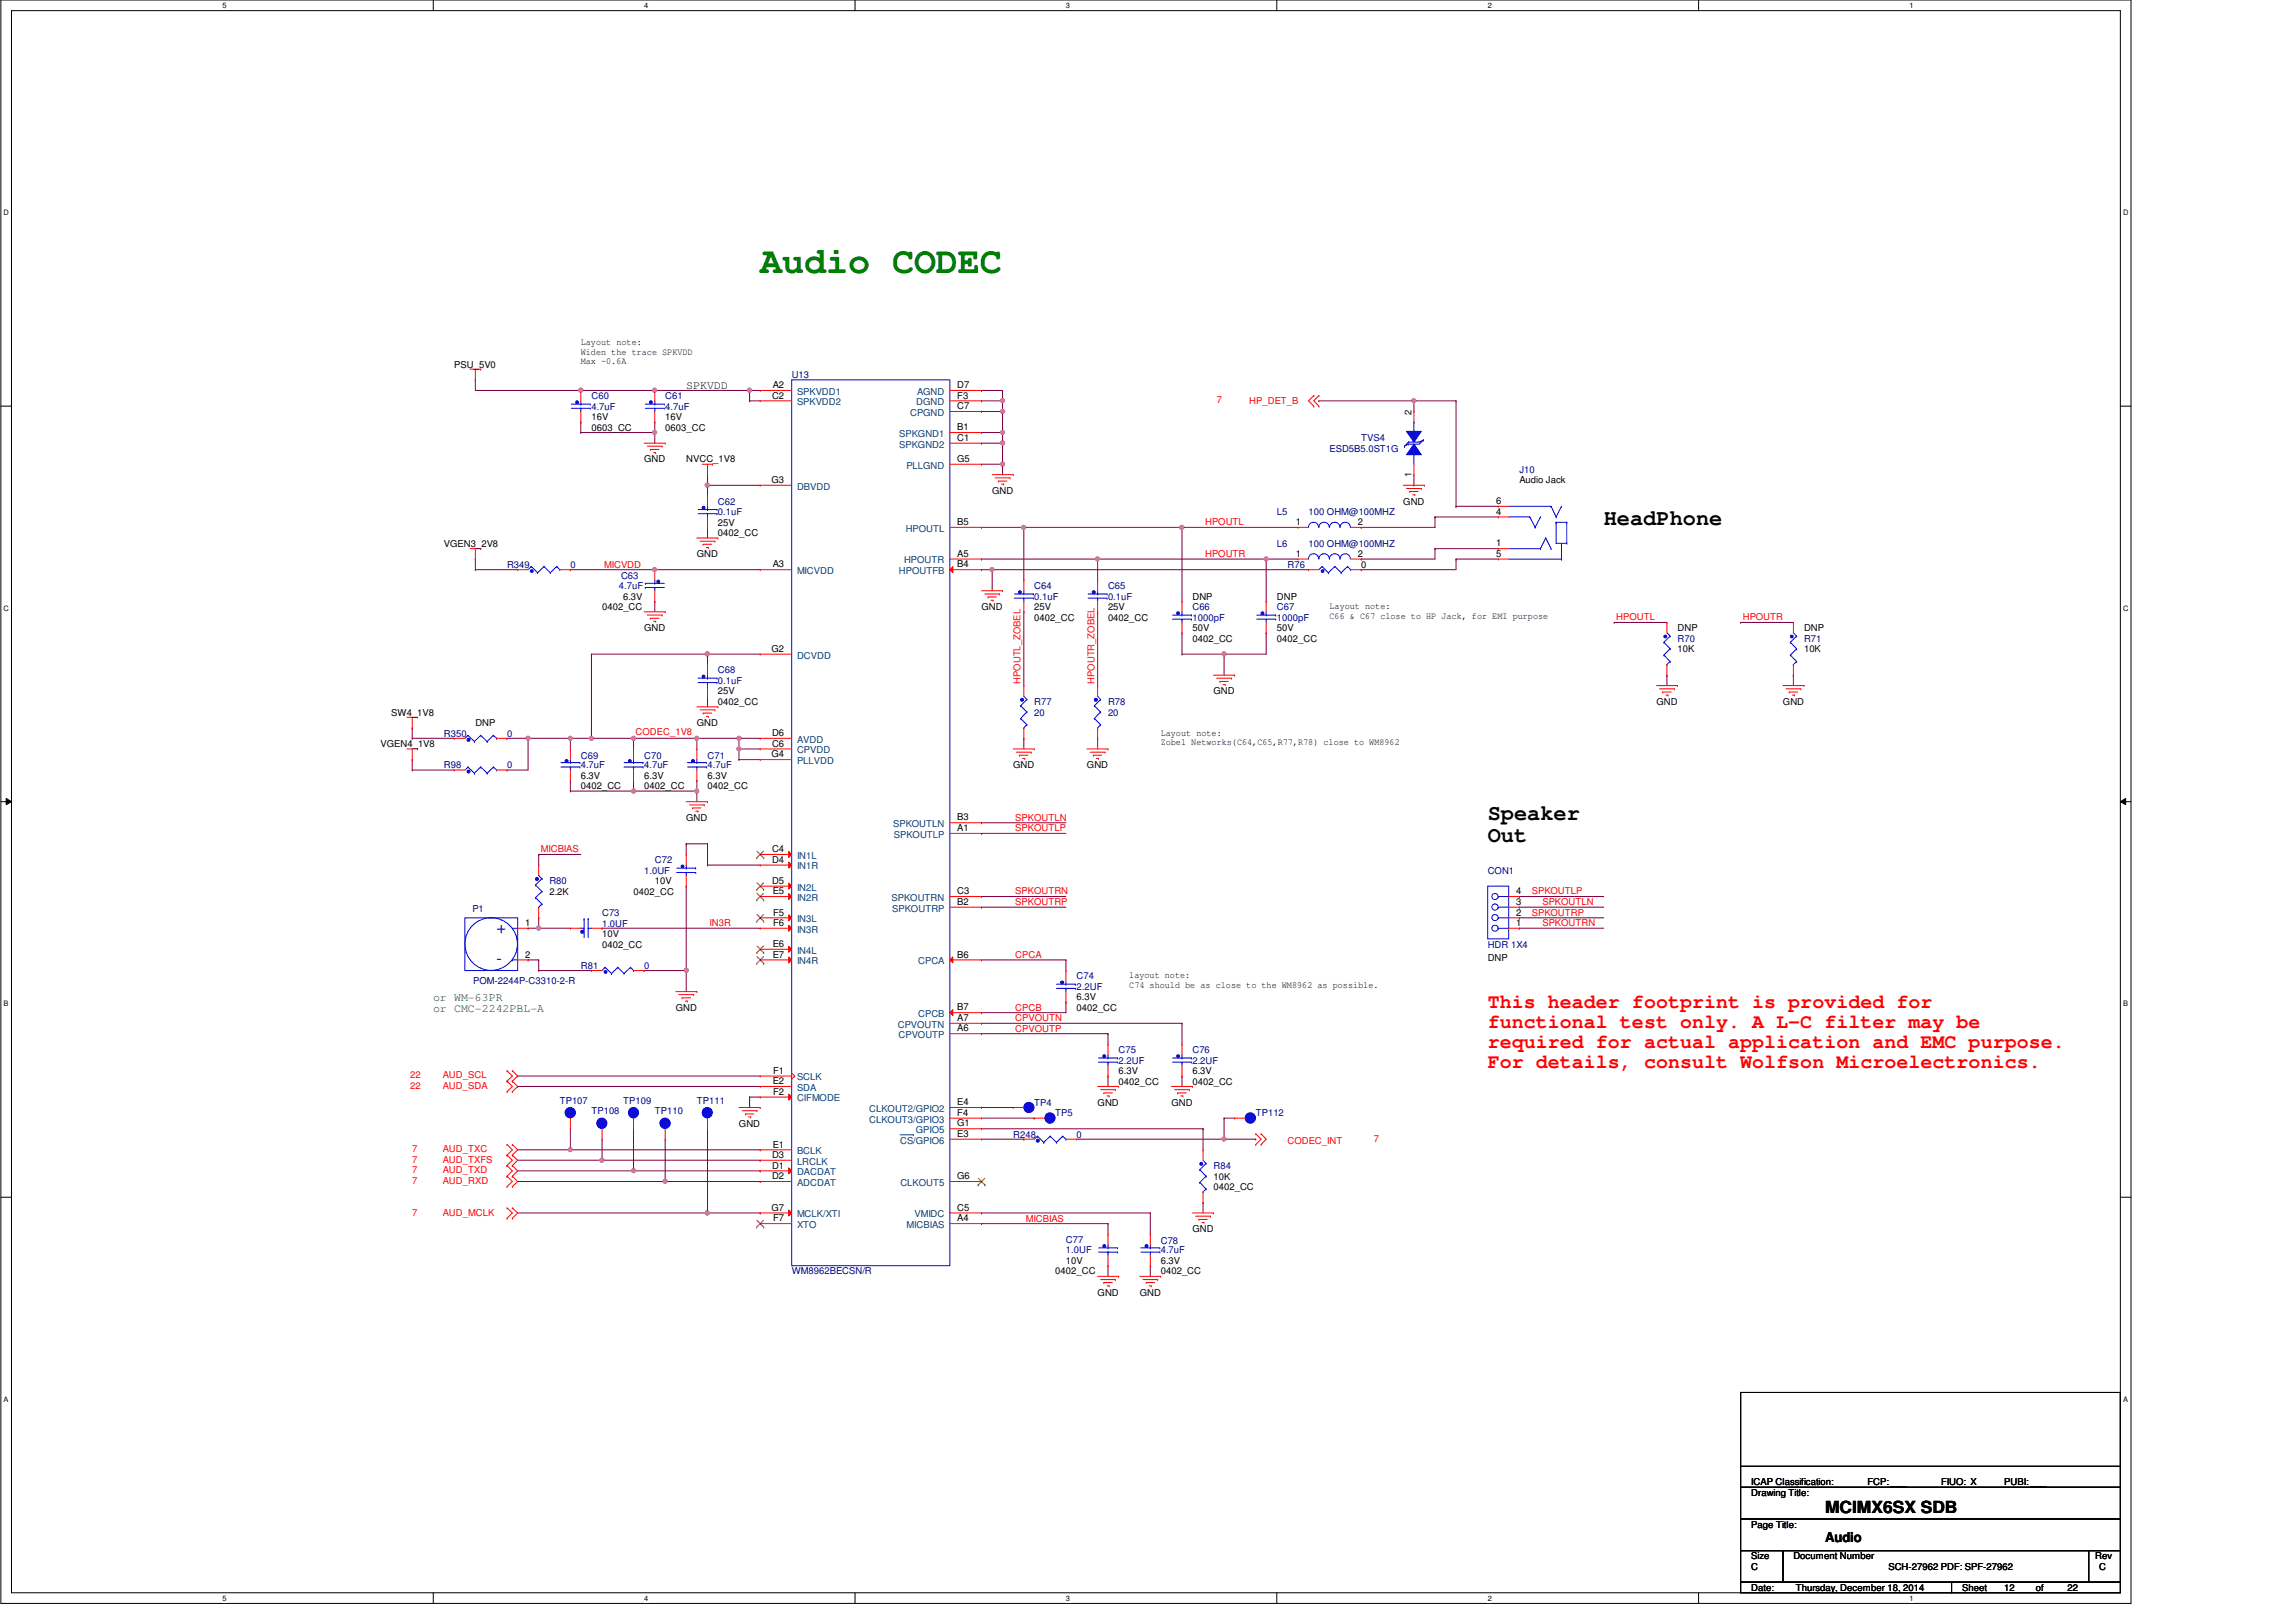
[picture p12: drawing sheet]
<svg xmlns="http://www.w3.org/2000/svg" width="420mm" height="297mm" viewBox="0 0 420 297" stroke-linecap="round" stroke-linejoin="round" font-family="sans-serif">
<defs><g id="words">
<text font-size="6.7" fill="#008000" x="139.2" y="50">Audio CODEC</text>
<g font-size="4">
<text x="293.6" y="96.1">HeadPhone</text>
<text x="272.4" y="150.1">Speaker</text>
<text x="272.4" y="154.1">Out</text>
</g>
<g font-size="3.6" fill="#f00">
<text x="272.4" y="184.5">This header footprint is provided for</text>
<text x="272.4" y="188.1">functional test only. A L-C filter may be</text>
<text x="272.4" y="191.8">required for actual application and EMC purpose.</text>
<text x="272.4" y="195.4">For details, consult Wolfson Microelectronics.</text>
</g>
<g font-size="3" fill="#00f">
<text x="90.9" y="170.7">+</text>
<text x="90.9" y="176.5">-</text>
</g>
<text font-size="3" x="334.1" y="277">MCIMX6SX SDB</text>
<text font-size="2.5" x="334.1" y="282.2">Audio</text>
<text font-size="2.1" x="125.6" y="71.2">SPKVDD</text>
<g font-size="2.1" fill="#008000">
<text x="79.3" y="183.1">or WM-63PR</text>
<text x="79.3" y="185.3">or CMC-2242PBL-A</text>
</g>
<g font-size="1.7">
<text x="106.3" y="63.2">Layout note:</text>
<text x="106.3" y="64.9">Widen the trace SPKVDD</text>
<text x="83.2" y="67.3">PSU_5V0</text>
<text x="106.3" y="66.7">Max ~0.6A</text>
<text x="141.5" y="71">A2</text>
<text x="175.2" y="71">D7</text>
<text x="108.3" y="76.9">16V</text>
<text x="121.8" y="76.9">16V</text>
<text x="141.3" y="72.9">C2</text>
<text x="175.2" y="72.9">F3</text>
<text x="175.2" y="74.9">C7</text>
<text x="258.4" y="75.9" transform="rotate(-90 258.4 75.9)">2</text>
<text x="108.3" y="78.8">0603_CC</text>
<text x="121.8" y="78.8">0603_CC</text>
<text x="175.2" y="78.7">B1</text>
<text x="175.2" y="80.7">C1</text>
<text x="117.9" y="84.6">GND</text>
<text x="125.6" y="84.6">NVCC_1V8</text>
<text x="141.3" y="88.4">G3</text>
<text x="175.2" y="84.5">G5</text>
<text x="258.4" y="87.3" transform="rotate(-90 258.4 87.3)">1</text>
<text x="278.2" y="88.5">Audio Jack</text>
<text x="181.6" y="90.4">GND</text>
<text x="256.9" y="92.4">GND</text>
<text x="273.9" y="92.2">6</text>
<text x="273.9" y="94.2">4</text>
<text x="81.3" y="100.1">VGEN3_2V8</text>
<text x="131.4" y="98.1">0402_CC</text>
<text x="131.4" y="96.2">25V</text>
<text x="175.2" y="96.1">B5</text>
<text x="175.2" y="101.9">A5</text>
<text x="237.2" y="96.1">1</text>
<text x="237.2" y="101.9">1</text>
<text x="248.6" y="96.1">2</text>
<text x="248.6" y="101.9">2</text>
<text x="273.9" y="101.9">5</text>
<text x="273.9" y="100">1</text>
<text x="127.6" y="102">GND</text>
<text x="141.5" y="103.8">A3</text>
<text x="175.2" y="103.8">B4</text>
<text x="249.2" y="103.9">0</text>
<text x="110.2" y="111.7">0402_CC</text>
<text x="114.1" y="109.7">6.3V</text>
<text x="179.7" y="111.7">GND</text>
<text x="189.3" y="113.6">0402_CC</text>
<text x="189.3" y="111.7">25V</text>
<text x="202.8" y="113.6">0402_CC</text>
<text x="202.8" y="111.7">25V</text>
<text x="218.3" y="109.7">DNP</text>
<text x="233.8" y="109.7">DNP</text>
<text x="243.4" y="111.5">Layout note:</text>
<text x="243.4" y="113.2">C66 &amp; C67 close to HP Jack, for EMI purpose</text>
<text x="117.9" y="115.5">GND</text>
<text x="141.3" y="119.3">G2</text>
<text x="218.3" y="117.4">0402_CC</text>
<text x="218.3" y="115.5">50V</text>
<text x="233.8" y="117.4">0402_CC</text>
<text x="233.8" y="115.5">50V</text>
<text x="307.1" y="119.4">10K</text>
<text x="307.1" y="115.5">DNP</text>
<text x="330.3" y="119.4">10K</text>
<text x="330.3" y="115.5">DNP</text>
<text x="71.6" y="131">SW4_1V8</text>
<text x="131.4" y="129">0402_CC</text>
<text x="131.4" y="127.1">25V</text>
<text x="222.2" y="127.1">GND</text>
<text x="303.3" y="129">GND</text>
<text x="326.4" y="129">GND</text>
<text x="69.7" y="136.7">VGEN4_1V8</text>
<text x="87" y="132.9">DNP</text>
<text x="127.6" y="132.9">GND</text>
<text x="141.3" y="134.7">D6</text>
<text x="141.3" y="136.7">C6</text>
<text x="212.5" y="134.6">Layout note:</text>
<text x="212.5" y="136.4">Zobel Networks(C64,C65,R77,R78) close to WM8962</text>
<text x="106.3" y="142.5">6.3V</text>
<text x="117.9" y="142.5">6.3V</text>
<text x="129.5" y="142.5">6.3V</text>
<text x="141.3" y="138.6">G4</text>
<text x="185.5" y="140.6">GND</text>
<text x="199" y="140.6">GND</text>
<text x="106.3" y="144.5">0402_CC</text>
<text x="117.9" y="144.5">0402_CC</text>
<text x="129.5" y="144.5">0402_CC</text>
<text x="125.6" y="150.3">GND</text>
<text x="141.3" y="156">C4</text>
<text x="175.2" y="150.2">B3</text>
<text x="175.2" y="152.1">A1</text>
<text x="119.9" y="161.8">10V</text>
<text x="141.3" y="157.9">D4</text>
<text x="141.3" y="161.8">D5</text>
<text x="100.6" y="163.8">2.2K</text>
<text x="116" y="163.8">0402_CC</text>
<text x="141.5" y="163.7">E5</text>
<text x="141.6" y="167.6">F5</text>
<text x="175.2" y="163.7">C3</text>
<text x="175.2" y="165.6">B2</text>
<text x="277.6" y="167.6">2</text>
<text x="277.6" y="165.6">3</text>
<text x="277.6" y="163.7">4</text>
<text x="96.1" y="169.5">1</text>
<text x="110.2" y="171.5">10V</text>
<text x="110.2" y="173.4">0402_CC</text>
<text x="141.5" y="173.3">E6</text>
<text x="141.6" y="169.5">F6</text>
<text x="277.6" y="169.5">1</text>
<text x="96.1" y="175.3">2</text>
<text x="141.5" y="175.3">E7</text>
<text x="175.2" y="175.3">B6</text>
<text x="206.7" y="179">layout note:</text>
<text x="272.4" y="175.9">DNP</text>
<text x="123.7" y="185">GND</text>
<text x="175.2" y="184.9">B7</text>
<text x="197.1" y="185">0402_CC</text>
<text x="197.1" y="183.1">6.3V</text>
<text x="206.7" y="180.8">C74 should be as close to the WM8962 as possible.</text>
<text x="175.2" y="186.9">A7</text>
<text x="175.2" y="188.8">A6</text>
<text x="141.6" y="196.5">F1</text>
<text x="204.8" y="196.6">6.3V</text>
<text x="218.3" y="196.6">6.3V</text>
<text x="141.5" y="198.4">E2</text>
<text x="141.6" y="200.4">F2</text>
<text x="175.2" y="202.3">E4</text>
<text x="200.9" y="202.4">GND</text>
<text x="204.8" y="198.5">0402_CC</text>
<text x="214.4" y="202.4">GND</text>
<text x="218.3" y="198.5">0402_CC</text>
<text x="135.3" y="206.2">GND</text>
<text x="175.2" y="204.2">F4</text>
<text x="175.2" y="206.2">G1</text>
<text x="175.2" y="208.1">E3</text>
<text x="141.3" y="211.9">D3</text>
<text x="141.3" y="213.9">D1</text>
<text x="141.3" y="215.8">D2</text>
<text x="141.5" y="210">E1</text>
<text x="175.2" y="215.8">G6</text>
<text x="222.2" y="215.9">10K</text>
<text x="141.3" y="221.6">G7</text>
<text x="175.2" y="221.6">C5</text>
<text x="222.2" y="217.8">0402_CC</text>
<text x="141.6" y="223.5">F7</text>
<text x="175.2" y="223.5">A4</text>
<text x="218.3" y="225.6">GND</text>
<text x="193.2" y="233.3">0402_CC</text>
<text x="195.1" y="231.4">10V</text>
<text x="212.5" y="231.4">6.3V</text>
<text x="212.5" y="233.3">0402_CC</text>
<text x="200.9" y="237.2">GND</text>
<text x="208.6" y="237.2">GND</text>
<text x="320.6" y="273.8">Drawing Title:</text>
<text x="320.6" y="271.9">ICAP Classification:</text>
<text x="341.9" y="271.9">FCP:___</text>
<text x="355.4" y="271.9">FIUO: X</text>
<text x="366.9" y="271.9">PUBI: ___</text>
<text x="320.6" y="279.6">Page Title:</text>
<text x="320.6" y="285.4">Size</text>
<text x="320.6" y="287.3">C</text>
<text x="328.3" y="285.4">Document Number</text>
<text x="345.7" y="287.3">SCH-27962 PDF: SPF-27962</text>
<text x="383.6" y="285.4">Rev</text>
<text x="384.3" y="287.3">C</text>
<text x="320.6" y="291.2">Date:</text>
<text x="328.7" y="291.2">Thursday, December 18, 2014</text>
<text x="359.2" y="291.2">Sheet</text>
<text x="366.9" y="291.2">12</text>
<text x="372.7" y="291.2">of</text>
<text x="378.5" y="291.2">22</text>
</g>
<g font-size="1.7" fill="#000080">
<text x="144.9" y="69.2">U13</text>
<text x="108.3" y="73.1">C60</text>
<text x="108.3" y="75">4.7uF</text>
<text x="121.8" y="73.1">C61</text>
<text x="121.8" y="75">4.7uF</text>
<text x="243.4" y="82.7">ESD5B5.0ST1G</text>
<text x="249.2" y="80.8">TVS4</text>
<text x="278.2" y="86.6">J10</text>
<text x="131.4" y="92.4">C62</text>
<text x="131.4" y="94.3">0.1uF</text>
<text x="233.8" y="94.3">L5</text>
<text x="239.6" y="94.3">100 OHM@100MHZ</text>
<text x="233.8" y="100.1">L6</text>
<text x="239.6" y="100.1">100 OHM@100MHZ</text>
<text x="92.8" y="103.9">R349</text>
<text x="104.4" y="103.9">0</text>
<text x="113.3" y="107.8">4.7uF</text>
<text x="113.7" y="106">C63</text>
<text x="189.3" y="107.8">C64</text>
<text x="202.8" y="107.8">C65</text>
<text x="235.7" y="103.9">R76</text>
<text x="189.3" y="109.7">0.1uF</text>
<text x="202.8" y="109.7">0.1uF</text>
<text x="218.3" y="111.7">C66</text>
<text x="218.3" y="113.6">1000pF</text>
<text x="233.8" y="111.7">C67</text>
<text x="233.8" y="113.6">1000pF</text>
<text x="307.1" y="117.4">R70</text>
<text x="330.3" y="117.4">R71</text>
<text x="131.4" y="123.2">C68</text>
<text x="131.4" y="125.2">0.1uF</text>
<text x="189.3" y="129">R77</text>
<text x="189.3" y="131">20</text>
<text x="202.8" y="129">R78</text>
<text x="202.8" y="131">20</text>
<text x="81.3" y="134.8">R350</text>
<text x="92.8" y="134.8">0</text>
<text x="81.3" y="140.6">R98</text>
<text x="92.8" y="140.6">0</text>
<text x="106.3" y="138.9">C69</text>
<text x="106.3" y="140.6">4.7uF</text>
<text x="117.9" y="138.9">C70</text>
<text x="117.9" y="140.6">4.7uF</text>
<text x="129.5" y="138.9">C71</text>
<text x="129.5" y="140.6">4.7uF</text>
<text x="100.6" y="161.8">R80</text>
<text x="117.9" y="159.9">1.0UF</text>
<text x="119.9" y="158">C72</text>
<text x="272.4" y="159.9">CON1</text>
<text x="86.5" y="166.9">P1</text>
<text x="110.2" y="167.6">C73</text>
<text x="110.2" y="169.6">1.0UF</text>
<text x="272.4" y="173.4">HDR 1X4</text>
<text x="106.3" y="177.3">R81</text>
<text x="117.9" y="177.3">0</text>
<text x="197.1" y="179.2">C74</text>
<text x="86.6" y="180">POM-2244P-C3310-2-R</text>
<text x="197.1" y="181.1">2.2UF</text>
<text x="204.8" y="192.7">C75</text>
<text x="204.8" y="194.6">2.2UF</text>
<text x="218.3" y="192.7">C76</text>
<text x="218.3" y="194.6">2.2UF</text>
<text x="102.5" y="202">TP107</text>
<text x="108.3" y="203.9">TP108</text>
<text x="114.1" y="202">TP109</text>
<text x="119.9" y="203.9">TP110</text>
<text x="127.6" y="202">TP111</text>
<text x="189.3" y="202.4">TP4</text>
<text x="185.5" y="208.2">R248</text>
<text x="193.2" y="204.3">TP5</text>
<text x="197.1" y="208.2">0</text>
<text x="229.9" y="204.3">TP112</text>
<text x="222.2" y="214">R84</text>
<text x="195.1" y="227.5">C77</text>
<text x="212.5" y="227.7">C78</text>
<text x="144.9" y="233.3">WM8962BECSN/R</text>
<text x="195.1" y="229.4">1.0UF</text>
<text x="212.5" y="229.4">4.7uF</text>
</g>
<g font-size="1.7" fill="#004080">
<text x="145.9" y="72.3">SPKVDD1</text>
<text x="145.9" y="74.2">SPKVDD2</text>
<text x="166.6" y="76.1">CPGND</text>
<text x="167.8" y="74.2">DGND</text>
<text x="167.9" y="72.3">AGND</text>
<text x="164.6" y="80">SPKGND1</text>
<text x="164.6" y="81.9">SPKGND2</text>
<text x="145.9" y="89.6">DBVDD</text>
<text x="165.9" y="85.8">PLLGND</text>
<text x="165.8" y="97.3">HPOUTL</text>
<text x="145.9" y="105.1">MICVDD</text>
<text x="164.6" y="105.1">HPOUTFB</text>
<text x="165.5" y="103.1">HPOUTR</text>
<text x="145.9" y="120.5">DCVDD</text>
<text x="145.9" y="135.9">AVDD</text>
<text x="145.9" y="137.9">CPVDD</text>
<text x="145.9" y="139.8">PLLVDD</text>
<text x="163.5" y="151.4">SPKOUTLN</text>
<text x="163.6" y="153.3">SPKOUTLP</text>
<text x="145.9" y="157.2">IN1L</text>
<text x="145.9" y="159.1">IN1R</text>
<text x="145.9" y="163">IN2L</text>
<text x="145.9" y="164.9">IN2R</text>
<text x="163.2" y="164.9">SPKOUTRN</text>
<text x="163.4" y="166.8">SPKOUTRP</text>
<text x="145.9" y="168.8">IN3L</text>
<text x="145.9" y="170.7">IN3R</text>
<text x="145.9" y="174.5">IN4L</text>
<text x="145.9" y="176.5">IN4R</text>
<text x="168.1" y="176.5">CPCA</text>
<text x="164.4" y="188.1">CPVOUTN</text>
<text x="164.5" y="190">CPVOUTP</text>
<text x="168.1" y="186.1">CPCB</text>
<text x="145.9" y="197.7">SCLK</text>
<text x="145.9" y="199.6">SDA</text>
<text x="145.9" y="201.6">CIFMODE</text>
<text x="159.1" y="203.5">CLKOUT2/GPIO2</text>
<text x="159.1" y="205.4">CLKOUT3/GPIO3</text>
<text x="164.8" y="209.3">CS/GPIO6</text>
<text x="167.7" y="207.4">GPIO5</text>
<text x="145.9" y="211.2">BCLK</text>
<text x="145.9" y="213.1">LRCLK</text>
<text x="145.9" y="215.1">DACDAT</text>
<text x="145.9" y="217">ADCDAT</text>
<text x="164.8" y="217">CLKOUT5</text>
<text x="145.9" y="222.8">MCLK/XTI</text>
<text x="145.9" y="224.7">XTO</text>
<text x="166" y="224.7">MICBIAS</text>
<text x="167.4" y="222.8">VMIDC</text>
</g>
<g font-size="1.7" fill="#f00">
<text x="222.7" y="73.8">7</text>
<text x="228.7" y="74">HP_DET_B</text>
<text x="220.6" y="101.9">HPOUTR</text>
<text x="220.6" y="96.1">HPOUTL</text>
<text x="110.6" y="103.9">MICVDD</text>
<text x="295.9" y="113.5">HPOUTL</text>
<text x="319.1" y="113.5">HPOUTR</text>
<text x="186.8" y="125.1" transform="rotate(-90 186.8 125.1)">HPOUTL_ZOBEL</text>
<text x="200.4" y="125.1" transform="rotate(-90 200.4 125.1)">HPOUTR_ZOBEL</text>
<text x="116.4" y="134.5">CODEC_1V8</text>
<text x="99" y="156">MICBIAS</text>
<text x="185.9" y="152.1">SPKOUTLP</text>
<text x="185.9" y="150.2">SPKOUTLN</text>
<text x="185.9" y="163.7">SPKOUTRN</text>
<text x="185.9" y="165.7">SPKOUTRP</text>
<text x="280.4" y="163.7">SPKOUTLP</text>
<text x="280.4" y="167.6">SPKOUTRP</text>
<text x="282.4" y="165.7">SPKOUTLN</text>
<text x="129.9" y="169.5">IN3R</text>
<text x="282.4" y="169.5">SPKOUTRN</text>
<text x="185.9" y="175.3">CPCA</text>
<text x="185.9" y="185">CPCB</text>
<text x="185.9" y="188.8">CPVOUTP</text>
<text x="185.9" y="186.9">CPVOUTN</text>
<text x="75.1" y="197.4">22</text>
<text x="81.1" y="197.4">AUD_SCL</text>
<text x="75.1" y="199.3">22</text>
<text x="81.1" y="199.3">AUD_SDA</text>
<text x="235.7" y="209.3">CODEC_INT</text>
<text x="251.5" y="209">7</text>
<text x="75.5" y="214.8">7</text>
<text x="75.5" y="210.9">7</text>
<text x="75.5" y="212.8">7</text>
<text x="81.1" y="214.8">AUD_TXD</text>
<text x="81.1" y="210.9">AUD_TXC</text>
<text x="81.1" y="212.8">AUD_TXFS</text>
<text x="75.5" y="216.7">7</text>
<text x="81.1" y="216.7">AUD_RXD</text>
<text x="75.5" y="222.5">7</text>
<text x="81.1" y="222.5">AUD_MCLK</text>
<text x="187.8" y="223.6">MICBIAS</text>
</g>
<g font-size="1.4">
<text x="40.7" y="1.4">5</text>
<text x="117.9" y="1.4">4</text>
<text x="195.1" y="1.4">3</text>
<text x="272.4" y="1.4">2</text>
<text x="349.6" y="1.4">1</text>
<text x=".7" y="39.4">D</text>
<text x="388.7" y="39.4">D</text>
<text x=".7" y="111.8">C</text>
<text x="388.7" y="111.8">C</text>
<text x=".7" y="184.1">B</text>
<text x="388.7" y="184.1">B</text>
<text x=".7" y="256.5">A</text>
<text x="388.7" y="256.5">A</text>
<text x="40.7" y="292.9">5</text>
<text x="117.9" y="292.9">4</text>
<text x="195.1" y="292.9">3</text>
<text x="272.4" y="292.9">2</text>
<text x="349.6" y="292.9">1</text>
</g>
</g></defs>
<path d="M.2 0h389.9v293.5h-389.9zM2.1 1.9h386.1v289.6h-386.1z" fill="none" stroke="#000" stroke-width=".18"/>
<g fill="#fff">
<path d="M40.7 .2h.8v1.5h-.8z"/>
<path d="M40.7 291.7h.8v1.5h-.8z"/>
</g>
<path d="M79.3 0v1.9M79.3 291.5v2" fill="none" stroke="#000" stroke-width=".18"/>
<g fill="#fff">
<path d="M117.9 .2h.8v1.5h-.8z"/>
<path d="M117.9 291.7h.8v1.5h-.8z"/>
</g>
<path d="M156.5 0v1.9M156.5 291.5v2" fill="none" stroke="#000" stroke-width=".18"/>
<g fill="#fff">
<path d="M195.1 .2h.8v1.5h-.8z"/>
<path d="M195.1 291.7h.8v1.5h-.8z"/>
</g>
<path d="M233.8 0v1.9M233.8 291.5v2" fill="none" stroke="#000" stroke-width=".18"/>
<g fill="#fff">
<path d="M272.4 .2h.7v1.5h-.7z"/>
<path d="M272.4 291.7h.7v1.5h-.7z"/>
</g>
<path d="M311 0v1.9M311 291.5v2" fill="none" stroke="#000" stroke-width=".18"/>
<g fill="#fff">
<path d="M349.6 .2h.7v1.5h-.7z"/>
<path d="M349.6 291.7h.7v1.5h-.7z"/>
<path d="M.7 38.1h.9v1.6h-.9z"/>
<path d="M388.7 38.1h1v1.6h-1z"/>
<path d="M.7 110.5h.9v1.6h-.9z"/>
<path d="M388.7 110.5h1v1.6h-1z"/>
</g>
<path d="M.2 74.3h1.9M388.2 74.3h1.9" fill="none" stroke="#000" stroke-width=".18"/>
<g fill="#fff">
<path d="M.7 182.9h.9v1.5h-.9z"/>
<path d="M388.7 182.9h.9v1.5h-.9z"/>
</g>
<path d="M.2 146.7h1.9M1.1 146.1l1 .6-1 .6zM388.2 146.7l1-.6v1.2zM388.2 146.7h1.9" fill="none" stroke="#000" stroke-width=".18"/>
<path d="M1.1 146.1l1 .6-1 .6zM388.2 146.7l1-.6v1.2z" fill="#000"/>
<g fill="#fff">
<path d="M.7 255.3h.9v1.5h-.9z"/>
<path d="M388.7 255.3h.9v1.5h-.9z"/>
</g>
<path d="M.2 219.1h1.9M388.2 219.1h1.9" fill="none" stroke="#000" stroke-width=".18"/>
<path d="M187.4 96.5h.1M187.4 96.5v9.7M179.7 102.3h.1M179.7 102.3h21.2M200.9 102.3h.1M200.9 102.3v3.9M179.7 202.7h.1M179.7 202.7h5.8M179.7 204.6h9.6M189.3 204.6h.1" fill="none" stroke="#800040" stroke-width=".18"/>
<circle cx="200.9" cy="102.3" r=".37" fill="#f0f"/>
<circle cx="200.9" cy="102.3" r=".37" fill="none" stroke="#f0f" stroke-width=".18"/>
<g fill="none" stroke="#800040" stroke-width=".18">
<path d="M87 102.3h.1M87 104.3h.1M87 102.3v2M87 104.3h7.8M295.5 113.9h.1M295.5 113.9h9.7M318.7 113.9h.1M318.7 113.9h9.6M125.6 154.4h.1M125.6 154.4h3.9M125.6 154.4v2M129.5 158.3h.1"/>
<path d="M129.5 154.4h.1M129.5 158.3h9.7M129.5 154.4v3.9M110.2 169.9h.1M110.2 169.9h29M125.6 162.2h.1M125.6 162.2v15.4M220.2 220.1h.1M220.2 220.1v1.9"/>
</g>
<circle cx="125.6" cy="177.6" r=".38" fill="#f0f"/>
<circle cx="125.6" cy="177.6" r=".38" fill="none" stroke="#f0f" stroke-width=".18"/>
<path d="M179.7 96.5h.1M179.7 96.5h7.7M183.5 81.1h.1M183.5 81.1v3.9" fill="none" stroke="#800040" stroke-width=".18"/>
<circle cx="183.6" cy="84.9" r=".37" fill="#f0f"/>
<circle cx="183.6" cy="84.9" r=".37" fill="none" stroke="#f0f" stroke-width=".18"/>
<path d="M119.9 104.3h.1M119.9 104.3h19.3M129.5 119.7h.1M129.5 119.7h9.7M187.4 112h.1M187.4 112v13.5M200.9 112h.1M200.9 112v13.5M187.4 135.1h.1M187.4 135.1v2M200.9 135.1h.1M200.9 135.1v2" fill="none" stroke="#800040" stroke-width=".18"/>
<circle cx="119.8" cy="104.2" r=".37" fill="#f0f"/>
<circle cx="119.8" cy="104.2" r=".37" fill="none" stroke="#f0f" stroke-width=".18"/>
<path d="M137.2 71.5h.1M137.2 71.5h2M98.6 156.4h.1M98.6 156.4h7.7M98.6 156.4v1.9M98.6 169.9h.1M98.6 169.9h5.8" fill="none" stroke="#800040" stroke-width=".18"/>
<circle cx="98.6" cy="169.9" r=".37" fill="#f0f"/>
<circle cx="98.6" cy="169.9" r=".37" fill="none" stroke="#f0f" stroke-width=".18"/>
<g fill="none" stroke="#800040" stroke-width=".18">
<path d="M87 71.5h19.3M106.3 77.2h.1M106.3 71.5h.1M106.3 77.2v2M129.5 96.5h.1M129.5 96.5v2M119.9 110.1h.1M119.9 110.1v1.9M129.5 119.7h.1M129.5 119.7v1.9M179.7 104.3h.1M179.7 104.3h1.9"/>
<path d="M181.6 104.3h.1M181.6 104.3v3.8M129.5 127.4h.1M129.5 127.4v2M135.3 139h.1M135.3 137.1h.1M135.3 139h3.9M135.3 137.1v1.9M135.3 137.1h3.9M179.7 152.5h.1M179.7 150.6h.1M179.7 152.5h15.4"/>
<path d="M179.7 150.6h15.4M96.7 169.9h.1M98.6 168h.1M98.6 168v1.9h-1.9M179.7 175.7h.1M179.7 164.1h.1M179.7 166h.1M179.7 175.7h15.4M179.7 164.1h15.4M179.7 166h15.4M195.1 175.7h.1M195.1 175.7v1.9"/>
<path d="M278.2 164.1h.1M278.2 168h.1M278.2 166h.1M278.2 169.9h.1M278.2 164.1h15.4M278.2 166h15.4M278.2 169.9h15.4M278.2 168h15.4M94.8 196.9h.1M94.8 198.8h.1M94.8 196.9h44.4M94.8 198.8h44.4"/>
<path d="M179.7 189.2h.1M179.7 187.3h.1M179.7 185.3h.1M179.7 189.2h23.1M179.7 187.3h36.7M195.1 183.4h.1M195.1 183.4v1.9h-15.4M202.8 196.9h.1M202.8 189.2h.1M202.8 189.2v1.9M202.8 196.9v1.9M216.4 187.3h.1"/>
<path d="M216.4 196.9h.1M216.4 187.3v3.8M216.4 196.9v1.9M137.2 200.8h.1M137.2 200.8v1.9M137.2 200.8h2M179.7 222h.1M179.7 223.9h.1M179.7 222h30.9M179.7 223.9h23.1M202.8 223.9h.1M202.8 223.9v2"/>
<path d="M210.6 231.6h.1M210.6 222h.1M210.6 222v3.9M210.6 231.6v2"/>
</g>
<circle cx="106.3" cy="71.4" r=".38" fill="#f0f"/>
<circle cx="106.3" cy="71.4" r=".38" fill="none" stroke="#f0f" stroke-width=".18"/>
<path d="M106.3 79.2h.1M106.3 79.2h13.6M119.9 77.2h.1M119.9 79.2h.1M119.9 77.2v3.9" fill="none" stroke="#800040" stroke-width=".18"/>
<circle cx="119.8" cy="79.1" r=".37" fill="#f0f"/>
<circle cx="119.8" cy="79.1" r=".37" fill="none" stroke="#f0f" stroke-width=".18"/>
<path d="M137.2 73.4h.1M137.2 71.5h.1M137.2 73.4h2M137.2 71.5v1.9M104.4 104.3h.1M104.4 104.3h15.5M305.2 123.6h.1M305.2 123.6v1.9M328.3 123.6h.1M328.3 123.6v1.9M94.8 222h34.7M129.5 222h.1" fill="none" stroke="#800040" stroke-width=".18"/>
<circle cx="129.5" cy="222" r=".38" fill="#f0f"/>
<circle cx="129.5" cy="222" r=".38" fill="none" stroke="#f0f" stroke-width=".18"/>
<path d="M94.8 216.2h27M121.8 216.2h.1" fill="none" stroke="#800040" stroke-width=".18"/>
<circle cx="121.7" cy="216.2" r=".38" fill="#f0f"/>
<circle cx="121.7" cy="216.2" r=".38" fill="none" stroke="#f0f" stroke-width=".18"/>
<path d="M94.8 214.3h21.2M116 214.3h.1" fill="none" stroke="#800040" stroke-width=".18"/>
<circle cx="116" cy="214.3" r=".37" fill="#f0f"/>
<circle cx="116" cy="214.3" r=".37" fill="none" stroke="#f0f" stroke-width=".18"/>
<path d="M94.8 212.3h15.4M110.2 212.3h.1" fill="none" stroke="#800040" stroke-width=".18"/>
<circle cx="110.2" cy="212.3" r=".38" fill="#f0f"/>
<circle cx="110.2" cy="212.3" r=".38" fill="none" stroke="#f0f" stroke-width=".18"/>
<path d="M94.8 210.4h9.6M104.4 210.4h.1" fill="none" stroke="#800040" stroke-width=".18"/>
<circle cx="104.4" cy="210.4" r=".37" fill="#f0f"/>
<circle cx="104.4" cy="210.4" r=".37" fill="none" stroke="#f0f" stroke-width=".18"/>
<path d="M179.7 71.5h.1M179.7 73.4h.1M179.7 71.5h3.8M179.7 73.4h3.8M183.5 71.5h.1M183.5 73.4h.1M183.5 71.5v3.8M202.8 231.6h.1M202.8 231.6v2" fill="none" stroke="#800040" stroke-width=".18"/>
<circle cx="183.6" cy="75.3" r=".37" fill="#f0f"/>
<circle cx="183.6" cy="75.3" r=".37" fill="none" stroke="#f0f" stroke-width=".18"/>
<circle cx="183.6" cy="73.3" r=".37" fill="#f0f"/>
<circle cx="183.6" cy="73.3" r=".37" fill="none" stroke="#f0f" stroke-width=".18"/>
<path d="M179.7 75.3h.1M179.7 79.2h.1M179.7 75.3h3.8M183.5 75.3h.1M183.5 75.3v3.9h-3.8" fill="none" stroke="#800040" stroke-width=".18"/>
<circle cx="183.6" cy="79.1" r=".37" fill="#f0f"/>
<circle cx="183.6" cy="79.1" r=".37" fill="none" stroke="#f0f" stroke-width=".18"/>
<path d="M183.5 79.2h.1M183.5 79.2v1.9h-3.8M179.7 81.1h.1" fill="none" stroke="#800040" stroke-width=".18"/>
<circle cx="183.5" cy="81.1" r=".38" fill="#f0f"/>
<circle cx="183.5" cy="81.1" r=".38" fill="none" stroke="#f0f" stroke-width=".18"/>
<g fill="none" stroke="#800040" stroke-width=".18">
<path d="M87 69.5h.1M87 69.5v2M179.7 85h.1M179.7 85h3.8M183.5 85h.1M183.5 85v1.9M187.4 96.5h.1M187.4 96.5h29M262.7 94.6h.1M262.7 94.6v1.9M262.7 94.6h11.6M262.7 100.4h.1"/>
<path d="M262.7 100.4v1.9M262.7 100.4h11.6M266.6 102.3h.1M266.6 102.3v2M266.6 102.3h7.7"/>
</g>
<circle cx="216.4" cy="96.5" r=".38" fill="#f0f"/>
<circle cx="216.4" cy="96.5" r=".38" fill="none" stroke="#f0f" stroke-width=".18"/>
<circle cx="187.4" cy="96.5" r=".38" fill="#f0f"/>
<circle cx="187.4" cy="96.5" r=".38" fill="none" stroke="#f0f" stroke-width=".18"/>
<path d="M249.2 96.5h.1M249.2 96.5h13.5M200.9 102.3h.1M200.9 102.3h30.9" fill="none" stroke="#800040" stroke-width=".18"/>
<circle cx="231.8" cy="102.3" r=".37" fill="#f0f"/>
<circle cx="231.8" cy="102.3" r=".37" fill="none" stroke="#f0f" stroke-width=".18"/>
<path d="M266.6 73.4v19.3M266.6 92.7h.1M266.6 92.7h7.7M181.6 104.3h.1M181.6 104.3h58M249.2 102.3h.1M249.2 104.3h.1M249.2 102.3h13.5M249.2 104.3h17.4" fill="none" stroke="#800040" stroke-width=".18"/>
<circle cx="181.6" cy="104.2" r=".37" fill="#f0f"/>
<circle cx="181.6" cy="104.2" r=".37" fill="none" stroke="#f0f" stroke-width=".18"/>
<g fill="none" stroke="#800040" stroke-width=".18">
<path d="M216.4 96.5h.1M216.4 96.5v13.6M216.4 96.5h21.2M216.4 115.8h.1M216.4 119.7h.1M216.4 115.8v3.9M216.4 119.7h7.7M231.8 102.3h.1M231.8 102.3v7.8M231.8 102.3h5.8M96.7 175.7h.1M96.7 175.7h1.9"/>
<path d="M98.6 175.7h.1M98.6 177.6h.1M98.6 177.6h9.7M98.6 175.7v1.9M117.9 177.6h.1M117.9 177.6h7.7M125.6 177.6h.1M125.6 177.6v3.9"/>
</g>
<circle cx="224.1" cy="119.7" r=".38" fill="#f0f"/>
<circle cx="224.1" cy="119.7" r=".38" fill="none" stroke="#f0f" stroke-width=".18"/>
<path d="M129.5 86.9h.1M129.5 88.8h.1M129.5 86.9v3.9M129.5 88.8h9.7M224.1 119.7h.1M224.1 119.7v3.9M231.8 115.8h.1M231.8 115.8v3.9h-7.7" fill="none" stroke="#800040" stroke-width=".18"/>
<circle cx="129.5" cy="88.8" r=".37" fill="#f0f"/>
<circle cx="129.5" cy="88.8" r=".37" fill="none" stroke="#f0f" stroke-width=".18"/>
<path d="M92.8 135.1h.1M92.8 135.1h3.9M96.7 135.1h.1M96.7 135.1v5.8h-3.9M104.4 135.1h3.9M108.3 135.1h.1M92.8 140.9h.1M116 142.9h.1M116 144.8h.1M116 142.9v1.9M127.6 142.9h.1M127.6 142.9v1.9h-11.6" fill="none" stroke="#800040" stroke-width=".18"/>
<circle cx="127.5" cy="144.8" r=".38" fill="#f0f"/>
<circle cx="127.5" cy="144.8" r=".38" fill="none" stroke="#f0f" stroke-width=".18"/>
<circle cx="116" cy="144.8" r=".38" fill="#f0f"/>
<circle cx="116" cy="144.8" r=".38" fill="none" stroke="#f0f" stroke-width=".18"/>
<path d="M135.3 135.1h.1M135.3 135.1v2M75.5 140.9h.1M75.5 140.9h7.7M127.6 144.8h.1M127.6 144.8v1.9" fill="none" stroke="#800040" stroke-width=".18"/>
<circle cx="135.3" cy="137" r=".37" fill="#f0f"/>
<circle cx="135.3" cy="137" r=".37" fill="none" stroke="#f0f" stroke-width=".18"/>
<circle cx="135.3" cy="135.1" r=".38" fill="#f0f"/>
<circle cx="135.3" cy="135.1" r=".38" fill="none" stroke="#f0f" stroke-width=".18"/>
<path d="M104.4 135.1h.1M104.4 135.1v2M116 135.1h.1M116 135.1h23.2M116 135.1v2M127.6 135.1h.1M127.6 135.1v2M135.3 135.1h.1" fill="none" stroke="#800040" stroke-width=".18"/>
<circle cx="127.5" cy="135.1" r=".38" fill="#f0f"/>
<circle cx="127.5" cy="135.1" r=".38" fill="none" stroke="#f0f" stroke-width=".18"/>
<circle cx="116" cy="135.1" r=".38" fill="#f0f"/>
<circle cx="116" cy="135.1" r=".38" fill="none" stroke="#f0f" stroke-width=".18"/>
<path d="M96.7 135.1h.1M96.7 135.1h7.7M104.4 142.9h.1M104.4 144.8h.1M104.4 142.9v1.9M104.4 144.8h11.6" fill="none" stroke="#800040" stroke-width=".18"/>
<circle cx="104.4" cy="135.1" r=".38" fill="#f0f"/>
<circle cx="104.4" cy="135.1" r=".38" fill="none" stroke="#f0f" stroke-width=".18"/>
<circle cx="96.7" cy="135.1" r=".38" fill="#f0f"/>
<circle cx="96.7" cy="135.1" r=".38" fill="none" stroke="#f0f" stroke-width=".18"/>
<path d="M108.3 119.7h.1M108.3 119.7h21.2M75.5 133.2h.1M75.5 135.1h.1M75.5 139h.1M75.5 133.2v1.9M75.5 139v1.9M75.5 135.1h7.7" fill="none" stroke="#800040" stroke-width=".18"/>
<circle cx="129.5" cy="119.7" r=".38" fill="#f0f"/>
<circle cx="129.5" cy="119.7" r=".38" fill="none" stroke="#f0f" stroke-width=".18"/>
<path d="M108.3 119.7v15.4M108.3 135.1h.1" fill="none" stroke="#800040" stroke-width=".18"/>
<circle cx="108.2" cy="135.1" r=".38" fill="#f0f"/>
<circle cx="108.2" cy="135.1" r=".38" fill="none" stroke="#f0f" stroke-width=".18"/>
<g fill="none" stroke="#800040" stroke-width=".18">
<path d="M108.3 135.1h7.7M116 135.1h.1M104.4 206.6h.1M104.4 206.6v3.8h34.8M110.2 212.3h.1M110.2 208.5v3.8M110.2 212.3h29M116 214.3h.1M116 206.6v7.7M116 214.3h23.2M121.8 216.2h.1M121.8 208.5v7.7"/>
<path d="M121.8 216.2h17.4M129.5 206.6v15.4M139.2 216.2h.1M139.2 214.3h.1M139.2 212.3h.1M139.2 210.4h.1M179.7 206.6h40.5M179.7 208.5h7.7M187.4 208.5h.1M197.1 208.5h27M220.2 206.6h.1M220.2 206.6v3.8"/>
<path d="M224.1 208.5h.1M129.5 222h.1M129.5 222h9.7M139.2 222h.1"/>
</g>
<circle cx="224.1" cy="208.5" r=".37" fill="#f0f"/>
<circle cx="224.1" cy="208.5" r=".37" fill="none" stroke="#f0f" stroke-width=".18"/>
<path d="M106.3 71.5h30.9M119.9 71.5h.1M137.2 71.5h.1M224.1 204.6h.1M224.1 208.5h.1M224.1 204.6h1.9M224.1 204.6v3.9M224.1 208.5h5.8M229.9 208.5h.1" fill="none" stroke="#800040" stroke-width=".18"/>
<circle cx="119.8" cy="71.4" r=".38" fill="#f0f"/>
<circle cx="119.8" cy="71.4" r=".38" fill="none" stroke="#f0f" stroke-width=".18"/>
<circle cx="137.2" cy="71.4" r=".38" fill="#f0f"/>
<circle cx="137.2" cy="71.4" r=".38" fill="none" stroke="#f0f" stroke-width=".18"/>
<path d="M258.9 73.4h.1M258.9 73.4v1.9" fill="none" stroke="#800040" stroke-width=".18"/>
<circle cx="258.8" cy="73.3" r=".37" fill="#f0f"/>
<circle cx="258.8" cy="73.3" r=".37" fill="none" stroke="#f0f" stroke-width=".18"/>
<path d="M241.5 73.4h.1M241.5 73.4h25.1M266.6 73.4h.1M258.9 88.8h.1M258.9 86.9v1.9" fill="none" stroke="#800040" stroke-width=".18"/>
<g fill="none" stroke="#f00" stroke-width=".18">
<path d="M86.1 67.6h1.9M87 69.5h.1M87 67.6v1.9M88 67.6h.1M240.5 72.4h.1M240.5 74.3h.1M240.5 72.4l-.9 1 .9 .9M241.5 72.4h.1M241.5 74.3h.1M241.5 72.4l-1 1 1 .9M117.9 81.1h3.9M118.5 81.7h2.7"/>
<path d="M119.1 82.3h.1M119.1 82.3h1.5M119.7 82.8h.3M120 82.8h.1M121.2 81.7h.1M121.8 81.1h.1M127.6 98.5h3.8M128.2 99.1h2.7M128.6 85h1.9M128.7 99.6h.1M128.7 99.6h1.6M129.5 86.9h.1"/>
<path d="M129.5 85v1.9M130.5 85h.1M130.9 99.1h.1M131.4 98.5h.1M181.6 86.9h3.9M182.2 87.5h2.7M182.8 88.1h.1M182.8 88.1h1.6M183.4 88.6h.4M183.8 88.6h.1M184.9 87.5h.1M185.5 86.9h.1"/>
<path d="M256.9 88.8h3.9M257.5 89.4h2.7M258.1 90h.1M258.1 90h1.5M258.6 90.6h.4M259 90.6h.1M260.2 89.4h.1M260.8 88.8h.1M86.1 100.4h1.9M87 102.3h.1M87 100.4v1.9M88 100.4h.1"/>
<path d="M117.9 112h3.9M118.5 112.6h2.7M119.1 113.2h.1M119.1 113.2h1.5M119.7 113.7h.3M120 113.7h.1M121.2 112.6h.1M121.8 112h.1M129.3 100.2h.4M129.7 100.2h.1M179.7 108.1h3.8M180.3 108.7h2.7"/>
<path d="M180.9 109.3h.1M180.9 109.3h1.5M181.4 109.9h.4M181.8 109.9h.1M183 108.7h.1M183.5 108.1h.1M74.5 137.1h1.9M74.5 131.3h1.9M75.5 139h.1M75.5 133.2h.1M75.5 131.3v1.9M75.5 137.1v1.9"/>
<path d="M76.4 137.1h.1M76.4 131.3h.1M127.6 129.4h3.8M128.2 129.9h2.7M128.7 130.5h.1M128.7 130.5h1.6M129.3 131.1h.4M129.7 131.1h.1M130.9 129.9h.1M131.4 129.4h.1M185.5 137.1h3.8M186.1 137.7h2.7"/>
<path d="M186.6 138.2h.1M186.6 138.2h1.6M187.2 138.8h.4M187.6 138.8h.1M188.8 137.7h.1M189.3 137.1h.1M199 137.1h3.8M199.6 137.7h2.7M200.2 138.2h.1M200.2 138.2h1.5M200.7 138.8h.4M201.1 138.8h.1"/>
<path d="M202.3 137.7h.1M202.8 137.1h.1M222.2 123.6h3.8M222.7 124.1h2.8M223.3 124.7h.1M223.3 124.7h1.6M223.9 125.3h.4M224.3 125.3h.1M225.5 124.1h.1M226 123.6h.1M303.3 125.5h3.8M303.8 126.1h2.7"/>
<path d="M304.4 126.7h.1M304.4 126.7h1.5M305 127.2h.4M305.4 127.2h.1M306.5 126.1h.1M307.1 125.5h.1M326.4 125.5h3.9M327 126.1h2.7M327.6 126.7h.1M327.6 126.7h1.5M328.2 127.2h.3M328.5 127.2h.1"/>
<path d="M329.7 126.1h.1M330.3 125.5h.1M125.6 146.7h3.9M126.2 147.3h2.7M126.8 147.9h.1M126.8 147.9h1.5M127.4 148.5h.4M127.8 148.5h.1M128.9 147.3h.1M129.5 146.7h.1M92.8 197.9h.1M92.8 196h.1"/>
<path d="M92.8 199.8h.1M92.8 196l1 .9-1 1M92.8 197.9l1 .9-1 1M93.8 196h.1M93.8 197.9h.1M93.8 199.8h.1M93.8 196l1 .9-1 1M93.8 197.9l1 .9-1 1M123.7 181.5h3.9M124.3 182h2.7M124.9 182.6h.1M124.9 182.6h1.5"/>
<path d="M125.5 183.2h.3M125.8 183.2h.1M127 182h.1M127.6 181.5h.1M200.9 198.8h3.9M201.5 199.4h2.7M204.2 199.4h.1M204.8 198.8h.1M214.4 198.8h3.9M215 199.4h2.8M217.8 199.4h.1M218.3 198.8h.1"/>
<path d="M92.8 215.3h.1M92.8 213.3h.1M92.8 217.2h.1M92.8 211.4h.1M92.8 209.5h.1M92.8 213.3l1 1-1 1M92.8 215.3l1 .9-1 1M92.8 209.5l1 .9-1 1M92.8 211.4l1 .9-1 1M93.8 213.3h.1M93.8 215.3h.1M93.8 217.2h.1"/>
<path d="M93.8 209.5h.1M93.8 211.4h.1M93.8 213.3l1 1-1 1M93.8 215.3l1 .9-1 1M93.8 209.5l1 .9-1 1M93.8 211.4l1 .9-1 1M135.3 202.7h3.9M135.9 203.3h2.7M136.5 203.9h.1M136.5 203.9h1.5M137 204.4h.4M137.4 204.4h.1"/>
<path d="M138.6 203.3h.1M139.2 202.7h.1M202.1 200h.1M202.1 200h1.6M202.7 200.6h.4M203.1 200.6h.1M215.6 200h.1M215.6 200h1.6M216.2 200.6h.4M216.6 200.6h.1M229.9 207.5h.1M229.9 209.5h.1"/>
<path d="M229.9 207.5l1 1-1 1M230.9 207.5h.1M230.9 209.5h.1M230.9 207.5l.9 1-.9 1M92.8 223h.1M92.8 221.1h.1M92.8 221.1l1 .9-1 1M93.8 221.1h.1M93.8 223h.1M93.8 221.1l1 .9-1 1M200.9 233.6h3.9M201.5 234.2h2.7"/>
<path d="M202.1 234.7h.1M202.1 234.7h1.6M202.7 235.3h.4M203.1 235.3h.1M204.2 234.2h.1M204.8 233.6h.1M208.6 233.6h3.9M209.2 234.2h2.8M209.8 234.7h.1M209.8 234.7h1.6M210.4 235.3h.4M210.8 235.3h.1"/>
<path d="M212 234.2h.1M212.5 233.6h.1M218.3 222h3.9M218.9 222.6h2.7M219.5 223.2h.1M219.5 223.2h1.5M220 223.7h.4M220.4 223.7h.1M221.6 222.6h.1M222.2 222h.1"/>
</g>
<path d="M318.7 254.8h69.5v17.4h-69.5zM318.7 272.2h69.5v5.8h-69.5zM318.7 278h69.5v5.8h-69.5zM318.7 268.4h69.5M388.2 268.4h.1M318.7 283.8h7.7v5.8h-7.7zM318.7 289.6h38.6v1.9h-38.6zM326.4 283.8h56v5.8h-56zM357.3 289.6h30.9v1.9h-30.9zM382.4 283.8h5.8v5.8h-5.8z" fill="none" stroke="#000" stroke-width=".18"/>
<circle cx="110.2" cy="205.6" r=".94" fill="#00f"/>
<g fill="none" stroke="#00f" stroke-width=".18">
<path d="M185.7 109.5h3.5M185.7 108.7h3.5M187.4 109.5h.1M187.4 109.5v.6M189.2 109.5h.1M189.2 108.7h.1"/>
<circle cx="110.2" cy="205.6" r=".94"/>
</g>
<path d="M110.2 208.5h.1M110.2 206.6v1.9" fill="none" stroke="#f00" stroke-width=".18"/>
<circle cx="186.7" cy="108.4" r=".27" fill="#00f"/>
<g fill="none" stroke="#00f" stroke-width=".18">
<path d="M187.4 108.7h.1M187.4 108.1v.6M230.1 113.3h3.4M230.1 112.6h3.4M231.8 113.3h.1M231.8 113.3v.6M233.5 113.3h.1M233.5 112.6h.1"/>
<circle cx="186.7" cy="108.4" r=".27"/>
</g>
<path d="M187.4 106.2h.1M187.4 112h.1M187.4 106.2v1.9M187.4 110.1v1.9" fill="none" stroke="#f00" stroke-width=".18"/>
<circle cx="231.1" cy="112.2" r=".27" fill="#00f"/>
<g fill="none" stroke="#00f" stroke-width=".18">
<path d="M231.8 112.6h.1M231.8 112v.6M106.9 168.1h.1M106.9 168.1v3.5M107.7 168.1h.1M107.7 169.9h.1M107.7 168.1v3.5M107.7 169.9h.6"/>
<circle cx="231.1" cy="112.2" r=".27"/>
</g>
<path d="M231.8 110.1h.1M231.8 115.8h.1M231.8 110.1v1.9M231.8 113.9v1.9" fill="none" stroke="#f00" stroke-width=".18"/>
<circle cx="106.6" cy="170.5" r=".29" fill="#00f"/>
<g fill="none" stroke="#00f" stroke-width=".18">
<path d="M106.3 169.9h.6M106.9 169.9h.1"/>
<circle cx="106.6" cy="170.5" r=".29"/>
</g>
<path d="M104.4 169.9h.1M104.4 169.9h1.9M108.3 169.9h1.9M110.2 169.9h.1" fill="none" stroke="#f00" stroke-width=".18"/>
<circle cx="228.9" cy="204.6" r=".95" fill="#00f"/>
<g fill="none" stroke="#00f" stroke-width=".18">
<path d="M199.2 109.5h3.5M199.2 108.7h3.5M200.9 109.5h.1M200.9 109.5v.6M202.7 109.5h.1M202.7 108.7h.1"/>
<circle cx="228.9" cy="204.6" r=".95"/>
</g>
<path d="M226 204.6h.1M226 204.6h2" fill="none" stroke="#f00" stroke-width=".18"/>
<circle cx="200.2" cy="108.4" r=".29" fill="#00f"/>
<g fill="none" stroke="#00f" stroke-width=".18">
<path d="M144.9 69.5h29v162.1h-29zM200.9 108.7h.1M200.9 108.1v.6"/>
<circle cx="200.2" cy="108.4" r=".29"/>
</g>
<g fill="none" stroke="#f00" stroke-width=".18">
<path d="M139.2 71.5h.1M139.2 73.4h.1M139.2 71.5h5.7M139.2 73.4h5.7M139.2 88.8h.1M139.2 88.8h5.7M139.2 119.7h.1M139.2 104.3h.1M139.2 119.7h5.7M139.2 104.3h5.7M200.9 106.2h.1M200.9 112h.1"/>
<path d="M200.9 106.2v1.9M200.9 110.1v1.9M139.2 135.1h.1M139.2 137.1h.1M139.2 139h.1M139.2 135.1h5.7M139.2 137.1h5.7M139.2 139h5.7"/>
</g>
<path d="M144.4 155.8l.5 .6-.5 .5z" fill="#f00"/>
<path d="M139.2 156.4h.1M139.2 156.4h5.7M144.4 155.8l.5 .6-.5 .5z" fill="none" stroke="#f00" stroke-width=".18"/>
<path d="M138.5 157h.1M138.6 155.8l1.2 1.2M139.8 155.8l-1.3 1.2M139.8 157h.1" fill="none" stroke="#804000" stroke-width=".18"/>
<path d="M144.4 157.8l.5 .5-.5 .6z" fill="#f00"/>
<path d="M139.2 158.3h.1M139.2 158.3h5.7M144.4 157.8l.5 .5-.5 .6z" fill="none" stroke="#f00" stroke-width=".18"/>
<path d="M144.4 161.6l.5 .6-.5 .5z" fill="#f00"/>
<path d="M139.2 162.2h.1M139.2 162.2h5.7M144.4 161.6l.5 .6-.5 .5z" fill="none" stroke="#f00" stroke-width=".18"/>
<path d="M138.5 162.8h.1M138.6 161.6l1.2 1.2M139.8 161.6l-1.3 1.2M139.8 162.8h.1" fill="none" stroke="#804000" stroke-width=".18"/>
<path d="M144.4 163.5l.5 .6-.5 .5z" fill="#f00"/>
<path d="M139.2 164.1h.1M139.2 164.1h5.7M144.4 163.5l.5 .6-.5 .5z" fill="none" stroke="#f00" stroke-width=".18"/>
<path d="M138.5 164.7h.1M138.6 163.5l1.2 1.2M139.8 163.5l-1.3 1.2M139.8 164.7h.1" fill="none" stroke="#804000" stroke-width=".18"/>
<path d="M144.4 167.4l.5 .6-.5 .5z" fill="#f00"/>
<path d="M139.2 168h.1M139.2 168h5.7M144.4 167.4l.5 .6-.5 .5z" fill="none" stroke="#f00" stroke-width=".18"/>
<path d="M138.5 168.6h.1M138.6 167.4l1.2 1.2M139.8 167.4l-1.3 1.2M139.8 168.6h.1" fill="none" stroke="#804000" stroke-width=".18"/>
<path d="M144.4 169.3l.5 .6-.5 .5z" fill="#f00"/>
<path d="M139.2 169.9h.1M139.2 169.9h5.7M144.4 169.3l.5 .6-.5 .5z" fill="none" stroke="#f00" stroke-width=".18"/>
<path d="M144.4 173.2l.5 .5-.5 .6z" fill="#f00"/>
<path d="M139.2 173.7h.1M139.2 173.7h5.7M144.4 173.2l.5 .5-.5 .6z" fill="none" stroke="#f00" stroke-width=".18"/>
<path d="M138.5 174.4h.1M138.6 173.1l1.2 1.3M139.8 173.1l-1.3 1.3M139.8 174.4h.1" fill="none" stroke="#804000" stroke-width=".18"/>
<path d="M144.4 175.1l.5 .6-.5 .5z" fill="#f00"/>
<path d="M139.2 175.7h.1M139.2 175.7h5.7M144.4 175.1l.5 .6-.5 .5zM139.2 196.9h.1M139.2 198.8h.1M139.2 196.9h5.7M139.2 198.8h5.7M144.9 197.5h.1M144.9 196.4l.6 .5M145.5 196.9h.1M145.5 196.9l-.6 .6" fill="none" stroke="#f00" stroke-width=".18"/>
<path d="M138.5 176.3h.1M138.6 175.1l1.2 1.2M139.8 175.1l-1.3 1.2M139.8 176.3h.1" fill="none" stroke="#804000" stroke-width=".18"/>
<path d="M144.4 200.2l.5 .6-.5 .5z" fill="#f00"/>
<path d="M139.2 200.8h.1M139.2 210.4h.1M139.2 212.3h.1M139.2 200.8h5.7M139.2 210.4h5.7M139.2 212.3h5.7M144.4 200.2l.5 .6-.5 .5z" fill="none" stroke="#f00" stroke-width=".18"/>
<path d="M144.4 213.7l.5 .6-.5 .5z" fill="#f00"/>
<path d="M139.2 214.3h.1M139.2 216.2h.1M139.2 214.3h5.7M139.2 216.2h5.7M144.4 213.7l.5 .6-.5 .5z" fill="none" stroke="#f00" stroke-width=".18"/>
<path d="M144.4 221.4l.5 .6-.5 .5z" fill="#f00"/>
<g fill="none" stroke="#f00" stroke-width=".18">
<path d="M173.9 71.5h5.8M173.9 73.4h5.8M173.9 75.3h5.8M173.9 79.2h5.8M179.7 71.5h.1M179.7 73.4h.1M179.7 75.3h.1M179.7 79.2h.1M173.9 81.1h5.8M173.9 85h5.8M173.9 96.5h5.8M179.7 81.1h.1"/>
<path d="M179.7 85h.1M179.7 96.5h.1M173.9 102.3h5.8M179.7 102.3h.1M139.2 222h.1M139.2 223.9h.1M139.2 222h5.7M139.2 223.9h5.7M144.4 221.4l.5 .6-.5 .5z"/>
</g>
<path d="M138.5 224.6h.1M138.6 223.4l1.2 1.2M139.8 223.4l-1.3 1.2M139.8 224.6h.1" fill="none" stroke="#804000" stroke-width=".18"/>
<path d="M173.9 104.3l.5-.6v1.1z" fill="#f00"/>
<path d="M173.9 104.3l.5-.6v1.1zM173.9 104.3h5.8M179.7 104.3h.1M173.9 150.6h5.8M173.9 152.5h5.8M179.7 150.6h.1M179.7 152.5h.1M173.9 164.1h5.8M173.9 166h5.8M179.7 164.1h.1M179.7 166h.1" fill="none" stroke="#f00" stroke-width=".18"/>
<path d="M173.9 175.7l.5-.6v1.1z" fill="#f00"/>
<path d="M173.9 175.7l.5-.6v1.1zM173.9 175.7h5.8M179.7 175.7h.1" fill="none" stroke="#f00" stroke-width=".18"/>
<path d="M173.9 185.3l.5-.5v1.1z" fill="#f00"/>
<g fill="none" stroke="#f00" stroke-width=".18">
<path d="M173.9 185.3l.5-.5v1.1zM173.9 185.3h5.8M173.9 187.3h5.8M173.9 189.2h5.8M179.7 185.3h.1M179.7 187.3h.1M179.7 189.2h.1M173.9 202.7h5.8M173.9 204.6h5.8M173.9 206.6h5.8M173.9 208.5h5.8M173.9 216.2h5.8"/>
<path d="M179.7 202.7h.1M179.7 204.6h.1M179.7 206.6h.1M179.7 208.5h.1M179.7 216.2h.1M173.9 222h5.8M173.9 223.9h5.8M179.7 222h.1M179.7 223.9h.1"/>
</g>
<path d="M164.8 207.7h2.4M167.2 207.7h.1" fill="none" stroke="#004080" stroke-width=".18"/>
<path d="M179.1 216.9h.1M179.1 215.6l1.2 1.3M180.3 215.6l-1.2 1.3M180.3 216.9h.1" fill="none" stroke="#804000" stroke-width=".18"/>
<path d="M118.1 107.5h.1M118.1 106.8h.1M118.1 107.5h3.5M118.1 106.8h3.5M119.9 107.5h.1M119.9 107.5v.6" fill="none" stroke="#00f" stroke-width=".18"/>
<circle cx="120.5" cy="106.4" r=".27" fill="#00f"/>
<g fill="none" stroke="#00f" stroke-width=".18">
<path d="M239.6 96.5a.93 .93 0 0 1 .9-.9 .93 .93 0 0 1 .9 .9M241.5 96.5a.95 .95 0 0 1 .9-.9 .95 .95 0 0 1 1 .9M243.4 96.5a.95 .95 0 0 1 1-.9 .95 .95 0 0 1 .9 .9M245.4 96.5a.93 .93 0 0 1 .9-.9 .93 .93 0 0 1 .9 .9M119.9 106.8h.1M119.9 106.2v.6M127.8 124.9h3.5M127.8 124.1h3.5M129.5 124.9h.1M129.5 124.9v.6M131.3 124.9h.1M131.3 124.1h.1"/>
<circle cx="120.5" cy="106.4" r=".27"/>
</g>
<path d="M237.6 96.5h.1M237.6 96.5h2M247.3 96.5h1.9M249.2 96.5h.1M119.9 104.3h.1M119.9 110.1h.1M119.9 104.3v1.9M119.9 108.1v2" fill="none" stroke="#f00" stroke-width=".18"/>
<circle cx="128.8" cy="123.8" r=".26" fill="#00f"/>
<g fill="none" stroke="#00f" stroke-width=".18">
<path d="M129.5 124.1h.1M129.5 123.6v.5M193.4 180.9h3.5M193.4 180.1h3.5M195.1 180.9h.1M195.1 180.9v.6M196.9 180.9h.1M196.9 180.1h.1"/>
<circle cx="128.8" cy="123.8" r=".26"/>
</g>
<path d="M129.5 121.6h.1M129.5 127.4h.1M129.5 121.6v2M129.5 125.5v1.9" fill="none" stroke="#f00" stroke-width=".18"/>
<circle cx="194.4" cy="179.8" r=".29" fill="#00f"/>
<g fill="none" stroke="#00f" stroke-width=".18">
<path d="M195.1 179.5v.6M195.1 180.1h.1M208.9 229.2h3.4M208.9 228.4h3.4M210.6 229.2h.1M210.6 229.2v.5M212.3 229.2h.1M212.3 228.4h.1"/>
<circle cx="194.4" cy="179.8" r=".29"/>
</g>
<path d="M195.1 177.6h.1M195.1 177.6v1.9M195.1 183.4h.1M195.1 181.5v1.9" fill="none" stroke="#f00" stroke-width=".18"/>
<circle cx="209.9" cy="228.1" r=".29" fill="#00f"/>
<g fill="none" stroke="#00f" stroke-width=".18">
<path d="M210.6 228.4h.1M210.6 227.8v.6"/>
<circle cx="209.9" cy="228.1" r=".29"/>
</g>
<path d="M210.6 225.9h.1M210.6 231.6h.1M210.6 225.9v1.9M210.6 229.7v1.9" fill="none" stroke="#f00" stroke-width=".18"/>
<circle cx="116" cy="203.6" r=".94" fill="#00f"/>
<g fill="none" stroke="#00f" stroke-width=".18">
<path d="M276.2 94.6h3.9M276.2 92.7h7.8M280.1 94.6h.1M280.1 94.6l.9 1.9M281 96.5h.1M282 94.6h.1M282 94.6l-1 1.9M283 98.5h.1M283 98.5l1 1.9M283 98.5l-1 1.9M284 92.7h.1M284 92.7l.9 1.9"/>
<path d="M284.9 95.6h.1M284.9 94.6h.1M284.9 95.6v3.8h1.9M284.9 95.6h1.9M285.9 92.7h.1M285.9 92.7l-1 1.9M285.9 99.4v2.9M286.8 99.4h.1M286.8 95.6h.1M286.8 95.6v3.8M239.6 102.3a.93 .93 0 0 1 .9-1 .93 .93 0 0 1 .9 1M241.5 102.3a.95 .95 0 0 1 .9-1 .95 .95 0 0 1 1 1"/>
<path d="M243.4 102.3a.95 .95 0 0 1 1-1 .95 .95 0 0 1 .9 1M245.4 102.3a.93 .93 0 0 1 .9-1 .93 .93 0 0 1 .9 1M276.2 100.4h5.8M276.2 102.3h9.7M282 100.4h.1M284 100.4h.1M285.9 102.3h.1M304.6 117.6h.1M304.6 119.9h.1M304.6 117.6l1.2 1.1M304.6 119.9l1.2 1.2M305.2 115.8l.6 .6"/>
<path d="M305.8 116.4h.1M305.8 118.7h.1M305.8 116.4l-1.2 1.2M305.8 118.7l-1.2 1.2M305.2 121.6h.1M305.8 121.1h.1M305.8 121.1l-.6 .5"/>
<circle cx="116" cy="203.6" r=".94"/>
</g>
<g fill="none" stroke="#f00" stroke-width=".18">
<path d="M274.3 92.7h.1M274.3 94.6h.1M274.3 92.7h1.9M274.3 94.6h1.9M237.6 102.3h.1M237.6 102.3h2M247.3 102.3h1.9M249.2 102.3h.1M274.3 102.3h.1M274.3 100.4h.1M274.3 102.3h1.9M274.3 100.4h1.9"/>
<path d="M116 206.6h.1M116 204.6v2"/>
</g>
<circle cx="304.9" cy="116.5" r=".26" fill="#00f"/>
<g fill="none" stroke="#00f" stroke-width=".18">
<path d="M201.1 194.4h3.5M201.1 193.6h3.5M202.8 194.4h.1M202.8 194.4v.6M204.6 194.4h.1M204.6 193.6h.1"/>
<circle cx="304.9" cy="116.5" r=".26"/>
</g>
<path d="M305.2 113.9h.1M305.2 113.9v1.9M305.2 123.6h.1M305.2 121.6v2" fill="none" stroke="#f00" stroke-width=".18"/>
<circle cx="202.2" cy="193.3" r=".27" fill="#00f"/>
<g fill="none" stroke="#00f" stroke-width=".18">
<path d="M202.8 193.6h.1M202.8 193v.6"/>
<circle cx="202.2" cy="193.3" r=".27"/>
</g>
<path d="M202.8 191.1h.1M202.8 196.9h.1M202.8 191.1v1.9M202.8 195v1.9" fill="none" stroke="#f00" stroke-width=".18"/>
<circle cx="121.8" cy="205.6" r=".95" fill="#00f"/>
<g fill="none" stroke="#00f" stroke-width=".18">
<path d="M98 162h.1M98 164.3h.1M98 162l1.2 1.2M98 164.3l1.2 1.1M98.6 166h.1M98.6 160.2l.6 .6M99.2 160.8h.1M99.2 163.2h.1M99.2 165.4h.1M99.2 160.8l-1.2 1.2M99.2 163.2l-1.2 1.1M99.2 165.4l-.6 .6"/>
<circle cx="121.8" cy="205.6" r=".95"/>
</g>
<path d="M121.8 208.5h.1M121.8 206.6v1.9" fill="none" stroke="#f00" stroke-width=".18"/>
<circle cx="98.3" cy="160.9" r=".29" fill="#00f"/>
<g fill="none" stroke="#00f" stroke-width=".18">
<path d="M97.3 103.7h.1M97.3 103.7l-.6 .6M97.3 103.7l1.1 1.1M98.4 104.8h.1M99.6 103.7h.1M99.6 103.7l-1.2 1.1M99.6 103.7l1.1 1.1M100.7 104.8h.1M101.9 103.7h.1M101.9 103.7l-1.2 1.1M101.9 103.7l.6 .6M102.5 104.3h.1"/>
<circle cx="98.3" cy="160.9" r=".29"/>
</g>
<path d="M98.6 158.3h.1M98.6 158.3v1.9M98.6 168h.1M98.6 166v2" fill="none" stroke="#f00" stroke-width=".18"/>
<circle cx="97.4" cy="104.5" r=".26" fill="#00f"/>
<g fill="none" stroke="#00f" stroke-width=".18">
<path d="M214.7 194.4h3.4M214.7 193.6h3.4M216.4 194.4h.1M216.4 194.4v.6M218.1 194.4h.1M218.1 193.6h.1"/>
<circle cx="97.4" cy="104.5" r=".26"/>
</g>
<path d="M94.8 104.3h.1M94.8 104.3h1.9M102.5 104.3h1.9M104.4 104.3h.1" fill="none" stroke="#f00" stroke-width=".18"/>
<circle cx="215.7" cy="193.3" r=".27" fill="#00f"/>
<g fill="none" stroke="#00f" stroke-width=".18">
<path d="M102.7 139.6h3.5M106.2 139.6h.1M102.7 140.4h3.5M104.4 140.4h.1M104.4 140.4v.5M106.2 140.4h.1M216.4 193.6h.1M216.4 193v.6"/>
<circle cx="215.7" cy="193.3" r=".27"/>
</g>
<path d="M216.4 191.1h.1M216.4 196.9h.1M216.4 191.1v1.9M216.4 195v1.9" fill="none" stroke="#f00" stroke-width=".18"/>
<circle cx="103.7" cy="139.3" r=".27" fill="#00f"/>
<g fill="none" stroke="#00f" stroke-width=".18">
<path d="M327.8 117.6h.1M327.8 119.9h.1M327.8 117.6l1.1 1.1M327.8 119.9l1.1 1.2M328.3 115.8l.6 .6M328.9 116.4h.1M328.9 118.7h.1M328.9 116.4l-1.1 1.2M328.9 118.7l-1.1 1.2M104.4 139.6h.1M104.4 139v.6M328.3 121.6h.1"/>
<path d="M328.9 121.1h.1M328.9 121.1l-.6 .5"/>
<circle cx="103.7" cy="139.3" r=".27"/>
</g>
<path d="M104.4 137.1h.1M104.4 137.1v1.9M104.4 142.9h.1M104.4 140.9v2" fill="none" stroke="#f00" stroke-width=".18"/>
<circle cx="328" cy="116.5" r=".26" fill="#00f"/>
<g fill="none" stroke="#00f" stroke-width=".18">
<path d="M127.8 94h3.5M127.8 93.3h3.5M129.5 94h.1M129.5 94v.6M131.3 94h.1M131.3 93.3h.1"/>
<circle cx="328" cy="116.5" r=".26"/>
</g>
<path d="M328.3 113.9h.1M328.3 113.9v1.9M328.3 123.6h.1M328.3 121.6v2" fill="none" stroke="#f00" stroke-width=".18"/>
<circle cx="128.8" cy="92.9" r=".27" fill="#00f"/>
<g fill="none" stroke="#00f" stroke-width=".18">
<path d="M258.9 77.2h.1M258.9 77.2v2M129.5 93.3h.1M129.5 92.7v.6M258.9 83h.1M258.9 83v2"/>
<circle cx="128.8" cy="92.9" r=".27"/>
</g>
<path d="M129.5 90.8h.1M129.5 96.5h.1M129.5 90.8v1.9M129.5 94.6v1.9" fill="none" stroke="#f00" stroke-width=".18"/>
<path d="M258.9 81.3l1.3 1.9h-2.7z" fill-rule="evenodd" fill="#00f"/>
<path d="M258.9 81.3l1.3 1.9h-2.7z" fill="none" stroke="#00f" stroke-width=".18"/>
<path d="M257.5 79h2.7l-1.3 1.9z" fill-rule="evenodd" fill="#00f"/>
<path d="M257.5 79h2.7l-1.3 1.9zM257.1 81.7h.1M257.9 80.9h.1M257.9 81.3h.1M257.9 80.9l-.8 .8M257.9 81.3l-.8 .4M260.6 80.5h.1M260.6 80.5l-.8 .4h-1.9M260.6 80.5l-.8 .8h-1.9" fill="none" stroke="#00f" stroke-width=".18"/>
<path d="M258.9 75.3h.1M258.9 75.3v1.9M258.9 86.9h.1M258.9 85v1.9" fill="none" stroke="#f00" stroke-width=".18"/>
<circle cx="129.5" cy="203.6" r=".94" fill="#00f"/>
<g fill="none" stroke="#00f" stroke-width=".18">
<path d="M186.8 129.2h.1M186.8 131.5h.1M186.8 129.2l1.2 1.1M186.8 131.5l1.2 1.1M187.4 133.2h.1M187.4 127.4l.6 .6M188 128h.1M188 130.3h.1M188 132.6h.1M188 128l-1.2 1.2M188 130.3l-1.2 1.2M188 132.6l-.6 .6"/>
<circle cx="129.5" cy="203.6" r=".94"/>
</g>
<path d="M129.5 206.6h.1M129.5 204.6v2" fill="none" stroke="#f00" stroke-width=".18"/>
<circle cx="187.1" cy="128.1" r=".29" fill="#00f"/>
<g fill="none" stroke="#00f" stroke-width=".18">
<path d="M85.7 134.6h.1M85.7 134.6l-.6 .5M85.7 134.6l1.2 1.1M86.9 135.7h.1M88 134.6h.1M88 134.6l-1.1 1.1M88 134.6l1.2 1.1M89.2 135.7h.1M90.3 134.6h.1M90.3 134.6l-1.1 1.1M90.3 134.6l.6 .5M90.9 135.1h.1"/>
<circle cx="187.1" cy="128.1" r=".29"/>
</g>
<path d="M187.4 125.5h.1M187.4 135.1h.1M187.4 125.5v1.9M187.4 133.2v1.9" fill="none" stroke="#f00" stroke-width=".18"/>
<circle cx="85.8" cy="135.4" r=".29" fill="#00f"/>
<g fill="none" stroke="#00f" stroke-width=".18">
<path d="M214.7 113.3h3.4M214.7 112.6h3.4M216.4 113.3h.1M216.4 113.3v.6M218.1 113.3h.1M218.1 112.6h.1"/>
<circle cx="85.8" cy="135.4" r=".29"/>
</g>
<path d="M83.2 135.1h.1M83.2 135.1h1.9M90.9 135.1h1.9M92.8 135.1h.1" fill="none" stroke="#f00" stroke-width=".18"/>
<circle cx="215.7" cy="112.2" r=".27" fill="#00f"/>
<g fill="none" stroke="#00f" stroke-width=".18">
<path d="M216.4 112.6h.1M216.4 112v.6"/>
<circle cx="215.7" cy="112.2" r=".27"/>
</g>
<path d="M216.4 110.1h.1M216.4 115.8h.1M216.4 110.1v1.9M216.4 113.9v1.9" fill="none" stroke="#f00" stroke-width=".18"/>
<circle cx="104.4" cy="203.6" r=".95" fill="#00f"/>
<g fill="none" stroke="#00f" stroke-width=".18">
<path d="M85.7 140.4h.1M85.7 140.4l-.6 .5M85.7 140.4l1.2 1.1M86.9 141.5h.1M88 140.4h.1M88 140.4l-1.1 1.1M88 140.4l1.2 1.1M89.2 141.5h.1M90.3 140.4h.1M90.3 140.4l-1.1 1.1M90.3 140.4l.6 .5M90.9 140.9h.1"/>
<circle cx="104.4" cy="203.6" r=".95"/>
</g>
<path d="M104.4 206.6h.1M104.4 204.6v2" fill="none" stroke="#f00" stroke-width=".18"/>
<circle cx="85.8" cy="141.2" r=".29" fill="#00f"/>
<g fill="none" stroke="#00f" stroke-width=".18">
<path d="M200.4 129.2h.1M200.4 131.5h.1M200.4 129.2l1.1 1.1M200.4 131.5l1.1 1.1M200.9 133.2h.1M200.9 127.4l.6 .6M201.5 128h.1M201.5 130.3h.1M201.5 132.6h.1M201.5 128l-1.1 1.2M201.5 130.3l-1.1 1.2M201.5 132.6l-.6 .6"/>
<circle cx="85.8" cy="141.2" r=".29"/>
</g>
<path d="M83.2 140.9h.1M83.2 140.9h1.9M90.9 140.9h1.9M92.8 140.9h.1" fill="none" stroke="#f00" stroke-width=".18"/>
<circle cx="200.6" cy="128.1" r=".29" fill="#00f"/>
<g fill="none" stroke="#00f" stroke-width=".18">
<path d="M242.1 103.7h.1M242.1 103.7l-.6 .6M242.1 103.7l1.1 1.1M243.2 104.8h.1M244.4 103.7h.1M244.4 103.7l-1.2 1.1M244.4 103.7l1.1 1.1M245.5 104.8h.1M246.7 103.7h.1M246.7 103.7l-1.2 1.1M246.7 103.7l.6 .6M247.3 104.3h.1"/>
<circle cx="200.6" cy="128.1" r=".29"/>
</g>
<path d="M200.9 125.5h.1M200.9 135.1h.1M200.9 125.5v1.9M200.9 133.2v1.9" fill="none" stroke="#f00" stroke-width=".18"/>
<circle cx="242.1" cy="104.5" r=".26" fill="#00f"/>
<g fill="none" stroke="#00f" stroke-width=".18">
<path d="M104.6 74.7h3.5M104.6 74h3.5M106.3 74.7h.1M106.3 74.7v.6M108.1 74.7h.1M108.1 74h.1"/>
<circle cx="242.1" cy="104.5" r=".26"/>
</g>
<path d="M239.6 104.3h.1M239.6 104.3h1.9M247.3 104.3h1.9M249.2 104.3h.1" fill="none" stroke="#f00" stroke-width=".18"/>
<circle cx="105.6" cy="73.6" r=".27" fill="#00f"/>
<g fill="none" stroke="#00f" stroke-width=".18">
<path d="M106.3 74h.1M106.3 73.4v.6M189.9 207.9h.1M189.9 207.9l-.6 .6M189.9 207.9l1.2 1.2M191.1 209.1h.1M192.3 207.9h.1M192.3 207.9l-1.2 1.2M192.3 207.9l1.1 1.2M193.4 209.1h.1M194.6 207.9h.1M194.6 207.9l-1.2 1.2"/>
<path d="M194.6 207.9l.5 .6M195.1 208.5h.1"/>
<circle cx="105.6" cy="73.6" r=".27"/>
</g>
<path d="M106.3 71.5h.1M106.3 77.2h.1M106.3 71.5v1.9M106.3 75.3v1.9" fill="none" stroke="#f00" stroke-width=".18"/>
<circle cx="190" cy="208.8" r=".29" fill="#00f"/>
<circle cx="190" cy="208.8" r=".29" fill="none" stroke="#00f" stroke-width=".18"/>
<path d="M187.4 208.5h.1M187.4 208.5h1.9M195.1 208.5h2M197.1 208.5h.1" fill="none" stroke="#f00" stroke-width=".18"/>
<circle cx="188.4" cy="202.7" r=".94" fill="#00f"/>
<g fill="none" stroke="#00f" stroke-width=".18">
<path d="M114.2 139.6h3.5M117.7 139.6h.1M114.2 140.4h3.5M116 140.4h.1M116 140.4v.5M117.7 140.4h.1"/>
<circle cx="188.4" cy="202.7" r=".94"/>
</g>
<path d="M185.5 202.7h.1M185.5 202.7h1.9" fill="none" stroke="#f00" stroke-width=".18"/>
<circle cx="115.3" cy="139.3" r=".26" fill="#00f"/>
<g fill="none" stroke="#00f" stroke-width=".18">
<path d="M116 139.6h.1M116 139v.6M125.8 139.6h3.5M129.3 139.6h.1M125.8 140.4h3.5M127.6 140.4h.1M127.6 140.4v.5M129.3 140.4h.1"/>
<circle cx="115.3" cy="139.3" r=".26"/>
</g>
<path d="M116 137.1h.1M116 137.1v1.9M116 142.9h.1M116 140.9v2" fill="none" stroke="#f00" stroke-width=".18"/>
<circle cx="126.9" cy="139.3" r=".27" fill="#00f"/>
<g fill="none" stroke="#00f" stroke-width=".18">
<path d="M127.6 139.6h.1M127.6 139v.6M85.1 168h9.7v9.6h-9.7zM93.8 169.9h.1M93.8 175.7h.1M93.8 169.9h1M93.8 175.7h1M272.4 162.2h3.8v9.6h-3.8zM274.3 169.9h.1M274.3 168h.1M274.3 166h.1M274.3 164.1h.1"/>
<path d="M274.3 169.9h1.9M274.3 168h1.9M274.3 166h1.9M274.3 164.1h1.9M201.1 229.2h3.5M201.1 228.4h3.5M202.8 229.2h.1M202.8 229.2v.5M204.6 229.2h.1M204.6 228.4h.1"/>
<circle cx="126.9" cy="139.3" r=".27"/>
<circle cx="89.9" cy="172.8" r="4.8"/>
<circle cx="273.7" cy="166" r=".57"/>
<circle cx="273.7" cy="168" r=".56"/>
<circle cx="273.7" cy="169.9" r=".56"/>
<circle cx="273.7" cy="164.1" r=".56"/>
</g>
<g fill="none" stroke="#f00" stroke-width=".18">
<path d="M127.6 137.1h.1M127.6 137.1v1.9M127.6 142.9h.1M127.6 140.9v2M94.8 175.7h1.9M94.8 169.9h1.9M96.7 175.7h.1M96.7 169.9h.1M276.2 169.9h2M276.2 168h2M276.2 166h2M276.2 164.1h2"/>
<path d="M278.2 169.9h.1M278.2 168h.1M278.2 166h.1M278.2 164.1h.1"/>
</g>
<circle cx="202.2" cy="228.1" r=".27" fill="#00f"/>
<g fill="none" stroke="#00f" stroke-width=".18">
<path d="M123.9 159.7h3.5M123.9 158.9h3.5M125.6 159.7h.1M125.6 159.7v.5M127.4 159.7h.1M127.4 158.9h.1M202.8 228.4h.1M202.8 227.8v.6"/>
<circle cx="202.2" cy="228.1" r=".27"/>
</g>
<path d="M202.8 225.9h.1M202.8 231.6h.1M202.8 225.9v1.9M202.8 229.7v1.9" fill="none" stroke="#f00" stroke-width=".18"/>
<circle cx="125" cy="158.6" r=".26" fill="#00f"/>
<g fill="none" stroke="#00f" stroke-width=".18">
<path d="M125.6 158.9h.1M125.6 158.3v.6M110.8 177h.1M110.8 177l-.6 .6M110.8 177l1.2 1.2M112 178.2h.1M113.1 177h.1M113.1 177l-1.1 1.2M113.1 177l1.1 1.2M114.2 178.2h.1M115.4 177h.1M115.4 177l-1.2 1.2"/>
<path d="M115.4 177l.6 .6M116 177.6h.1"/>
<circle cx="125" cy="158.6" r=".26"/>
</g>
<path d="M125.6 156.4h.1M125.6 156.4v1.9M125.6 162.2h.1M125.6 160.2v2" fill="none" stroke="#f00" stroke-width=".18"/>
<circle cx="110.9" cy="177.9" r=".26" fill="#00f"/>
<g fill="none" stroke="#00f" stroke-width=".18">
<path d="M118.1 74.7h3.5M118.1 74h3.5M119.9 74.7h.1M119.9 74.7v.6M121.6 74.7h.1M121.6 74h.1"/>
<circle cx="110.9" cy="177.9" r=".26"/>
</g>
<path d="M108.3 177.6h.1M108.3 177.6h1.9M116 177.6h1.9M117.9 177.6h.1" fill="none" stroke="#f00" stroke-width=".18"/>
<circle cx="119.1" cy="73.6" r=".27" fill="#00f"/>
<g fill="none" stroke="#00f" stroke-width=".18">
<path d="M119.9 74h.1M119.9 73.4v.6"/>
<circle cx="119.1" cy="73.6" r=".27"/>
</g>
<path d="M119.9 71.5h.1M119.9 77.2h.1M119.9 71.5v1.9M119.9 75.3v1.9" fill="none" stroke="#f00" stroke-width=".18"/>
<circle cx="192.2" cy="204.6" r=".94" fill="#00f"/>
<g fill="none" stroke="#00f" stroke-width=".18">
<path d="M219.7 214.1h.1M219.7 216.4h.1M219.7 214.1l1.1 1.2M219.7 216.4l1.1 1.2M220.2 218.1h.1M220.2 212.3l.6 .6M220.8 212.9h.1M220.8 215.3h.1M220.8 217.6h.1M220.8 212.9l-1.1 1.2M220.8 215.3l-1.1 1.1M220.8 217.6l-.6 .5"/>
<circle cx="192.2" cy="204.6" r=".94"/>
</g>
<path d="M189.3 204.6h.1M189.3 204.6h2" fill="none" stroke="#f00" stroke-width=".18"/>
<circle cx="219.9" cy="213" r=".27" fill="#00f"/>
<circle cx="219.9" cy="213" r=".27" fill="none" stroke="#00f" stroke-width=".18"/>
<path d="M220.2 210.4h.1M220.2 210.4v1.9M220.2 218.1v2M220.2 220.1h.1" fill="none" stroke="#f00" stroke-width=".18"/>
<circle cx="200.9" cy="102.3" r=".37" fill="#f0f"/>
<circle cx="200.9" cy="102.3" r=".37" fill="none" stroke="#f0f" stroke-width=".18"/>
<circle cx="125.6" cy="177.6" r=".38" fill="#f0f"/>
<circle cx="125.6" cy="177.6" r=".38" fill="none" stroke="#f0f" stroke-width=".18"/>
<circle cx="183.6" cy="84.9" r=".37" fill="#f0f"/>
<circle cx="183.6" cy="84.9" r=".37" fill="none" stroke="#f0f" stroke-width=".18"/>
<circle cx="119.8" cy="104.2" r=".37" fill="#f0f"/>
<circle cx="119.8" cy="104.2" r=".37" fill="none" stroke="#f0f" stroke-width=".18"/>
<circle cx="98.6" cy="169.9" r=".37" fill="#f0f"/>
<circle cx="98.6" cy="169.9" r=".37" fill="none" stroke="#f0f" stroke-width=".18"/>
<circle cx="106.3" cy="71.4" r=".38" fill="#f0f"/>
<circle cx="106.3" cy="71.4" r=".38" fill="none" stroke="#f0f" stroke-width=".18"/>
<circle cx="119.8" cy="79.1" r=".37" fill="#f0f"/>
<circle cx="119.8" cy="79.1" r=".37" fill="none" stroke="#f0f" stroke-width=".18"/>
<circle cx="129.5" cy="222" r=".38" fill="#f0f"/>
<circle cx="129.5" cy="222" r=".38" fill="none" stroke="#f0f" stroke-width=".18"/>
<circle cx="121.7" cy="216.2" r=".38" fill="#f0f"/>
<circle cx="121.7" cy="216.2" r=".38" fill="none" stroke="#f0f" stroke-width=".18"/>
<circle cx="116" cy="214.3" r=".37" fill="#f0f"/>
<circle cx="116" cy="214.3" r=".37" fill="none" stroke="#f0f" stroke-width=".18"/>
<circle cx="110.2" cy="212.3" r=".38" fill="#f0f"/>
<circle cx="110.2" cy="212.3" r=".38" fill="none" stroke="#f0f" stroke-width=".18"/>
<circle cx="104.4" cy="210.4" r=".37" fill="#f0f"/>
<circle cx="104.4" cy="210.4" r=".37" fill="none" stroke="#f0f" stroke-width=".18"/>
<circle cx="183.6" cy="75.3" r=".37" fill="#f0f"/>
<circle cx="183.6" cy="75.3" r=".37" fill="none" stroke="#f0f" stroke-width=".18"/>
<circle cx="183.6" cy="73.3" r=".37" fill="#f0f"/>
<circle cx="183.6" cy="73.3" r=".37" fill="none" stroke="#f0f" stroke-width=".18"/>
<circle cx="183.6" cy="79.1" r=".37" fill="#f0f"/>
<circle cx="183.6" cy="79.1" r=".37" fill="none" stroke="#f0f" stroke-width=".18"/>
<circle cx="183.5" cy="81.1" r=".38" fill="#f0f"/>
<circle cx="183.5" cy="81.1" r=".38" fill="none" stroke="#f0f" stroke-width=".18"/>
<circle cx="216.4" cy="96.5" r=".38" fill="#f0f"/>
<circle cx="216.4" cy="96.5" r=".38" fill="none" stroke="#f0f" stroke-width=".18"/>
<circle cx="187.4" cy="96.5" r=".38" fill="#f0f"/>
<circle cx="187.4" cy="96.5" r=".38" fill="none" stroke="#f0f" stroke-width=".18"/>
<circle cx="231.8" cy="102.3" r=".37" fill="#f0f"/>
<circle cx="231.8" cy="102.3" r=".37" fill="none" stroke="#f0f" stroke-width=".18"/>
<circle cx="181.6" cy="104.2" r=".37" fill="#f0f"/>
<circle cx="181.6" cy="104.2" r=".37" fill="none" stroke="#f0f" stroke-width=".18"/>
<circle cx="224.1" cy="119.7" r=".38" fill="#f0f"/>
<circle cx="224.1" cy="119.7" r=".38" fill="none" stroke="#f0f" stroke-width=".18"/>
<circle cx="129.5" cy="88.8" r=".37" fill="#f0f"/>
<circle cx="129.5" cy="88.8" r=".37" fill="none" stroke="#f0f" stroke-width=".18"/>
<circle cx="127.5" cy="144.8" r=".38" fill="#f0f"/>
<circle cx="127.5" cy="144.8" r=".38" fill="none" stroke="#f0f" stroke-width=".18"/>
<circle cx="116" cy="144.8" r=".38" fill="#f0f"/>
<circle cx="116" cy="144.8" r=".38" fill="none" stroke="#f0f" stroke-width=".18"/>
<circle cx="135.3" cy="137" r=".37" fill="#f0f"/>
<circle cx="135.3" cy="137" r=".37" fill="none" stroke="#f0f" stroke-width=".18"/>
<circle cx="135.3" cy="135.1" r=".38" fill="#f0f"/>
<circle cx="135.3" cy="135.1" r=".38" fill="none" stroke="#f0f" stroke-width=".18"/>
<circle cx="127.5" cy="135.1" r=".38" fill="#f0f"/>
<circle cx="127.5" cy="135.1" r=".38" fill="none" stroke="#f0f" stroke-width=".18"/>
<circle cx="116" cy="135.1" r=".38" fill="#f0f"/>
<circle cx="116" cy="135.1" r=".38" fill="none" stroke="#f0f" stroke-width=".18"/>
<circle cx="104.4" cy="135.1" r=".38" fill="#f0f"/>
<circle cx="104.4" cy="135.1" r=".38" fill="none" stroke="#f0f" stroke-width=".18"/>
<circle cx="96.7" cy="135.1" r=".38" fill="#f0f"/>
<circle cx="96.7" cy="135.1" r=".38" fill="none" stroke="#f0f" stroke-width=".18"/>
<circle cx="129.5" cy="119.7" r=".38" fill="#f0f"/>
<circle cx="129.5" cy="119.7" r=".38" fill="none" stroke="#f0f" stroke-width=".18"/>
<circle cx="108.2" cy="135.1" r=".38" fill="#f0f"/>
<circle cx="108.2" cy="135.1" r=".38" fill="none" stroke="#f0f" stroke-width=".18"/>
<circle cx="224.1" cy="208.5" r=".37" fill="#f0f"/>
<circle cx="224.1" cy="208.5" r=".37" fill="none" stroke="#f0f" stroke-width=".18"/>
<circle cx="119.8" cy="71.4" r=".38" fill="#f0f"/>
<circle cx="119.8" cy="71.4" r=".38" fill="none" stroke="#f0f" stroke-width=".18"/>
<circle cx="137.2" cy="71.4" r=".38" fill="#f0f"/>
<circle cx="137.2" cy="71.4" r=".38" fill="none" stroke="#f0f" stroke-width=".18"/>
<circle cx="258.8" cy="73.3" r=".37" fill="#f0f"/>
<circle cx="258.8" cy="73.3" r=".37" fill="none" stroke="#f0f" stroke-width=".18"/>
<use href="#words"/>
</svg>
